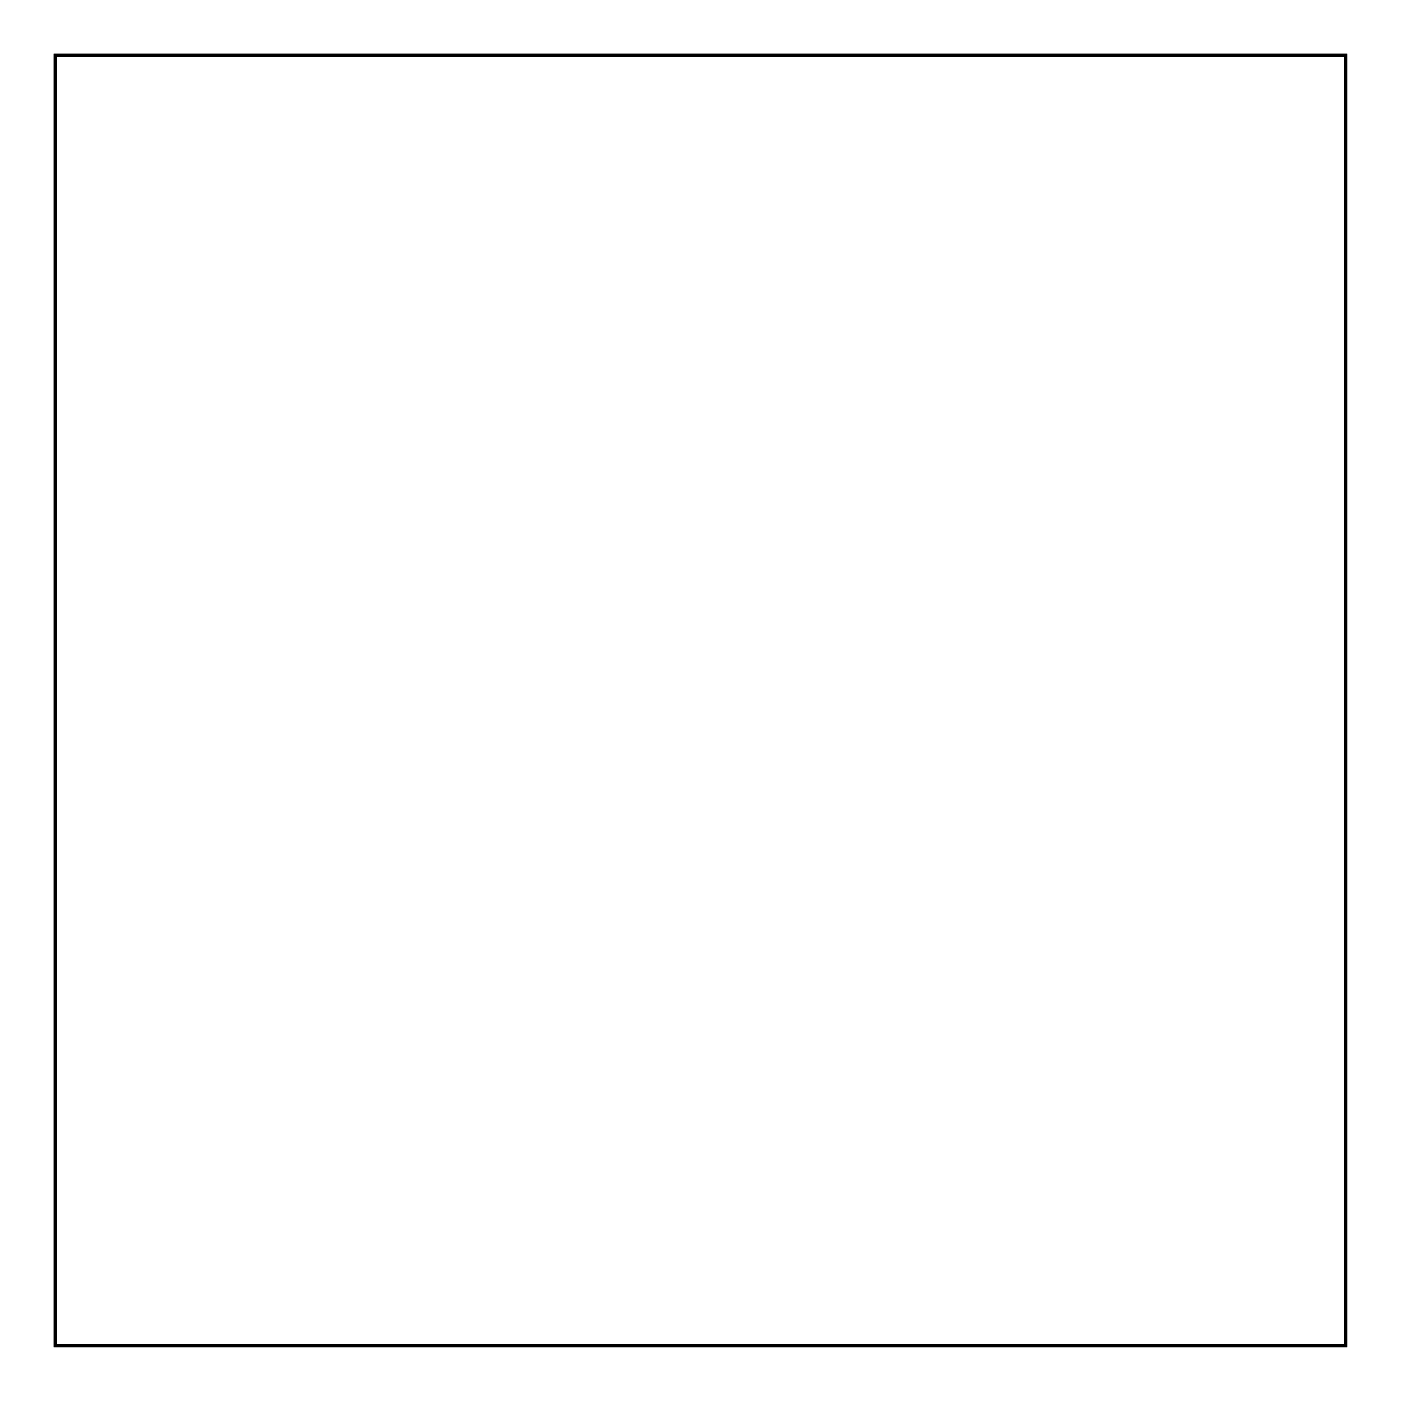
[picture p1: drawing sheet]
<svg xmlns="http://www.w3.org/2000/svg" width="92mm" height="92mm" viewBox="0 0 92 92" stroke-linecap="round" stroke-linejoin="round" font-family="sans-serif">
<path d="M3.6 3.6h84.8v84.8h-84.8z" fill="none" stroke="#000" stroke-width=".2"/>
<path d="M3.6 3.6v84.8h84.8v-84.8zM3.6 3.6h84.8v84.8h-84.8z" fill="#000"/>
<circle cx="67.3" cy="80.9" r=".75" fill="#fff"/>
<circle cx="67.3" cy="80.9" r=".75" fill="none" stroke="#fff" stroke-width=".75" stroke-linecap="butt"/>
<path d="M66.6 79.2l-.3 .3v.4v2a1 1 0 0 0 1 1 1 1 0 0 0 1-1v-2a1 1 0 0 0-.7-.9 1 1 0 0 0-1 .2zM66.8 80.9a.5 .5 0 0 1 1 0 .5 .5 0 0 1-1 0z" fill="#fff"/>
<g fill="none" stroke="#fff" stroke-width=".25">
<path d="M66.6 79.2a1 1 0 0 1 1-.2 1 1 0 0 1 .7 .9v2a1 1 0 0 1-1 1 1 1 0 0 1-1-1v-2v-.4z"/>
<circle cx="67.3" cy="80.9" r=".5"/>
</g>
<circle cx="61" cy="80.9" r=".75" fill="#fff"/>
<circle cx="61" cy="80.9" r=".75" fill="none" stroke="#fff" stroke-width=".75" stroke-linecap="butt"/>
<path d="M60.3 79.2l-.3 .3v.4v2a1 1 0 0 0 1 1 1 1 0 0 0 1-1v-2a1 1 0 0 0-.7-.9 1 1 0 0 0-1 .2zM60.5 80.9a.5 .5 0 0 1 1 0 .5 .5 0 0 1-1 0z" fill="#fff"/>
<g fill="none" stroke="#fff" stroke-width=".25">
<path d="M60.3 79.2a1 1 0 0 1 1-.2 1 1 0 0 1 .7 .9v2a1 1 0 0 1-1 1 1 1 0 0 1-1-1v-2v-.4z"/>
<circle cx="61" cy="80.9" r=".5"/>
</g>
<circle cx="64.3" cy="75.9" r=".75" fill="#fff"/>
<circle cx="64.3" cy="75.9" r=".75" fill="none" stroke="#fff" stroke-width=".75" stroke-linecap="butt"/>
<path d="M62.6 75.2a1 1 0 0 0-.3 1.1 1 1 0 0 0 1 .6h2a1 1 0 0 0 1-1 1 1 0 0 0-1-1h-2l-.4 .1zM63.8 75.9a.5 .5 0 0 1 1 0 .5 .5 0 0 1-1 0z" fill="#fff"/>
<g fill="none" stroke="#fff" stroke-width=".25">
<path d="M62.6 75.2l.3-.2 .4-.1h2a1 1 0 0 1 1 1 1 1 0 0 1-1 1h-2a1 1 0 0 1-1-.6 1 1 0 0 1 .3-1.1z"/>
<circle cx="64.3" cy="75.9" r=".5"/>
</g>
<circle cx="79.5" cy="14.9" r="3.5" fill="#fff"/>
<circle cx="79.5" cy="14.9" r="3.5" fill="none" stroke="#fff" stroke-width=".25"/>
<circle cx="48" cy="35.2" r="3" fill="#fff"/>
<circle cx="48" cy="35.2" r="3" fill="none" stroke="#fff" stroke-width=".25"/>
<circle cx="16" cy="14.9" r="3.5" fill="#fff"/>
<circle cx="16" cy="14.9" r="3.5" fill="none" stroke="#fff" stroke-width=".25"/>
<circle cx="16" cy="78.4" r="3.5" fill="#fff"/>
<circle cx="16" cy="78.4" r="3.5" fill="none" stroke="#fff" stroke-width=".25"/>
<circle cx="79.5" cy="78.4" r="3.5" fill="#fff"/>
<circle cx="79.5" cy="78.4" r="3.5" fill="none" stroke="#fff" stroke-width=".25"/>
<circle cx="79.5" cy="53" r=".74" fill="#fff"/>
<circle cx="79.5" cy="53" r=".74" fill="none" stroke="#fff" stroke-width=".76" stroke-linecap="butt"/>
<circle cx="79.5" cy="50.5" r=".74" fill="#fff"/>
<circle cx="79.5" cy="50.5" r=".74" fill="none" stroke="#fff" stroke-width=".76" stroke-linecap="butt"/>
<circle cx="79.5" cy="47.9" r=".74" fill="#fff"/>
<circle cx="79.5" cy="47.9" r=".74" fill="none" stroke="#fff" stroke-width=".76" stroke-linecap="butt"/>
<circle cx="79.5" cy="45.4" r=".74" fill="#fff"/>
<circle cx="79.5" cy="45.4" r=".74" fill="none" stroke="#fff" stroke-width=".76" stroke-linecap="butt"/>
<circle cx="79.5" cy="53" r=".74" fill="#fff"/>
<circle cx="79.5" cy="53" r=".74" fill="none" stroke="#fff" stroke-width=".76" stroke-linecap="butt"/>
<circle cx="79.5" cy="50.5" r=".74" fill="#fff"/>
<circle cx="79.5" cy="50.5" r=".74" fill="none" stroke="#fff" stroke-width=".76" stroke-linecap="butt"/>
<circle cx="79.5" cy="47.9" r=".74" fill="#fff"/>
<circle cx="79.5" cy="47.9" r=".74" fill="none" stroke="#fff" stroke-width=".76" stroke-linecap="butt"/>
<circle cx="79.5" cy="45.4" r=".74" fill="#fff"/>
<circle cx="79.5" cy="45.4" r=".74" fill="none" stroke="#fff" stroke-width=".76" stroke-linecap="butt"/>
<circle cx="79.5" cy="35" r=".74" fill="#fff"/>
<circle cx="79.5" cy="35" r=".74" fill="none" stroke="#fff" stroke-width=".76" stroke-linecap="butt"/>
<circle cx="79.5" cy="37.5" r=".74" fill="#fff"/>
<circle cx="79.5" cy="37.5" r=".74" fill="none" stroke="#fff" stroke-width=".76" stroke-linecap="butt"/>
<circle cx="79.5" cy="40.1" r=".74" fill="#fff"/>
<circle cx="79.5" cy="40.1" r=".74" fill="none" stroke="#fff" stroke-width=".76" stroke-linecap="butt"/>
<circle cx="79.5" cy="42.6" r=".74" fill="#fff"/>
<circle cx="79.5" cy="42.6" r=".74" fill="none" stroke="#fff" stroke-width=".76" stroke-linecap="butt"/>
<circle cx="82" cy="68.3" r=".75" fill="#fff"/>
<circle cx="82" cy="68.3" r=".75" fill="none" stroke="#fff" stroke-width=".74" stroke-linecap="butt"/>
<circle cx="71.9" cy="68.3" r=".75" fill="#fff"/>
<circle cx="71.9" cy="68.3" r=".75" fill="none" stroke="#fff" stroke-width=".74" stroke-linecap="butt"/>
<circle cx="82" cy="58.1" r=".75" fill="#fff"/>
<circle cx="82" cy="58.1" r=".75" fill="none" stroke="#fff" stroke-width=".74" stroke-linecap="butt"/>
<circle cx="82" cy="68.3" r=".75" fill="#fff"/>
<circle cx="82" cy="68.3" r=".75" fill="none" stroke="#fff" stroke-width=".74" stroke-linecap="butt"/>
<circle cx="43.9" cy="58.1" r=".59" fill="#fff"/>
<circle cx="43.9" cy="58.1" r=".59" fill="none" stroke="#fff" stroke-width=".73" stroke-linecap="butt"/>
<circle cx="43.9" cy="60.6" r=".59" fill="#fff"/>
<circle cx="43.9" cy="60.6" r=".59" fill="none" stroke="#fff" stroke-width=".73" stroke-linecap="butt"/>
<circle cx="51.6" cy="17.5" r=".59" fill="#fff"/>
<circle cx="51.6" cy="17.5" r=".59" fill="none" stroke="#fff" stroke-width=".73" stroke-linecap="butt"/>
<circle cx="51.6" cy="14.9" r=".59" fill="#fff"/>
<circle cx="51.6" cy="14.9" r=".59" fill="none" stroke="#fff" stroke-width=".73" stroke-linecap="butt"/>
<circle cx="43.9" cy="70.8" r=".59" fill="#fff"/>
<circle cx="43.9" cy="70.8" r=".59" fill="none" stroke="#fff" stroke-width=".73" stroke-linecap="butt"/>
<circle cx="43.9" cy="73.3" r=".59" fill="#fff"/>
<circle cx="43.9" cy="73.3" r=".59" fill="none" stroke="#fff" stroke-width=".73" stroke-linecap="butt"/>
<circle cx="16" cy="30.2" r=".59" fill="#fff"/>
<circle cx="16" cy="30.2" r=".59" fill="none" stroke="#fff" stroke-width=".73" stroke-linecap="butt"/>
<circle cx="16" cy="27.6" r=".59" fill="#fff"/>
<circle cx="16" cy="27.6" r=".59" fill="none" stroke="#fff" stroke-width=".73" stroke-linecap="butt"/>
<path d="M45.8 11.7h1.4v1.4h-1.4z" fill="#fff"/>
<path d="M45.8 11.7h1.4v1.4h-1.4z" fill="none" stroke="#fff" stroke-width=".76" stroke-linecap="butt"/>
<circle cx="46.5" cy="12.4" r=".7" fill="#fff"/>
<circle cx="46.5" cy="12.4" r=".7" fill="none" stroke="#fff" stroke-width=".76" stroke-linecap="butt"/>
<circle cx="46.5" cy="14.9" r=".7" fill="#fff"/>
<circle cx="46.5" cy="14.9" r=".7" fill="none" stroke="#fff" stroke-width=".76" stroke-linecap="butt"/>
<path d="M10.2 29.5h1.4v1.4h-1.4z" fill="#fff"/>
<path d="M10.2 29.5h1.4v1.4h-1.4z" fill="none" stroke="#fff" stroke-width=".76" stroke-linecap="butt"/>
<circle cx="10.9" cy="30.2" r=".7" fill="#fff"/>
<circle cx="10.9" cy="30.2" r=".7" fill="none" stroke="#fff" stroke-width=".76" stroke-linecap="butt"/>
<circle cx="10.9" cy="27.6" r=".7" fill="#fff"/>
<circle cx="10.9" cy="27.6" r=".7" fill="none" stroke="#fff" stroke-width=".76" stroke-linecap="butt"/>
<path d="M50.9 62.5h1.4v1.4h-1.4z" fill="#fff"/>
<path d="M50.9 62.5h1.4v1.4h-1.4z" fill="none" stroke="#fff" stroke-width=".76" stroke-linecap="butt"/>
<circle cx="51.6" cy="63.2" r=".7" fill="#fff"/>
<circle cx="51.6" cy="63.2" r=".7" fill="none" stroke="#fff" stroke-width=".76" stroke-linecap="butt"/>
<circle cx="51.6" cy="60.6" r=".7" fill="#fff"/>
<circle cx="51.6" cy="60.6" r=".7" fill="none" stroke="#fff" stroke-width=".76" stroke-linecap="butt"/>
<path d="M50.9 67.6h1.4v1.4h-1.4z" fill="#fff"/>
<path d="M50.9 67.6h1.4v1.4h-1.4z" fill="none" stroke="#fff" stroke-width=".76" stroke-linecap="butt"/>
<circle cx="51.6" cy="68.3" r=".7" fill="#fff"/>
<circle cx="51.6" cy="68.3" r=".7" fill="none" stroke="#fff" stroke-width=".76" stroke-linecap="butt"/>
<circle cx="51.6" cy="70.8" r=".7" fill="#fff"/>
<circle cx="51.6" cy="70.8" r=".7" fill="none" stroke="#fff" stroke-width=".76" stroke-linecap="butt"/>
<circle cx="23.6" cy="70.8" r=".75" fill="#fff"/>
<circle cx="23.6" cy="70.8" r=".75" fill="none" stroke="#fff" stroke-width=".76" stroke-linecap="butt"/>
<circle cx="26.2" cy="70.8" r=".75" fill="#fff"/>
<circle cx="26.2" cy="70.8" r=".75" fill="none" stroke="#fff" stroke-width=".76" stroke-linecap="butt"/>
<circle cx="28.7" cy="70.8" r=".75" fill="#fff"/>
<circle cx="28.7" cy="70.8" r=".75" fill="none" stroke="#fff" stroke-width=".76" stroke-linecap="butt"/>
<circle cx="31.2" cy="70.8" r=".75" fill="#fff"/>
<circle cx="31.2" cy="70.8" r=".75" fill="none" stroke="#fff" stroke-width=".76" stroke-linecap="butt"/>
<circle cx="33.8" cy="70.8" r=".75" fill="#fff"/>
<circle cx="33.8" cy="70.8" r=".75" fill="none" stroke="#fff" stroke-width=".76" stroke-linecap="butt"/>
<circle cx="36.3" cy="70.8" r=".75" fill="#fff"/>
<circle cx="36.3" cy="70.8" r=".75" fill="none" stroke="#fff" stroke-width=".76" stroke-linecap="butt"/>
<circle cx="36.3" cy="53" r=".74" fill="#fff"/>
<circle cx="36.3" cy="53" r=".74" fill="none" stroke="#fff" stroke-width=".76" stroke-linecap="butt"/>
<circle cx="33.8" cy="53" r=".74" fill="#fff"/>
<circle cx="33.8" cy="53" r=".74" fill="none" stroke="#fff" stroke-width=".76" stroke-linecap="butt"/>
<circle cx="31.2" cy="53" r=".74" fill="#fff"/>
<circle cx="31.2" cy="53" r=".74" fill="none" stroke="#fff" stroke-width=".76" stroke-linecap="butt"/>
<circle cx="28.7" cy="53" r=".74" fill="#fff"/>
<circle cx="28.7" cy="53" r=".74" fill="none" stroke="#fff" stroke-width=".76" stroke-linecap="butt"/>
<circle cx="26.2" cy="53" r=".74" fill="#fff"/>
<circle cx="26.2" cy="53" r=".74" fill="none" stroke="#fff" stroke-width=".76" stroke-linecap="butt"/>
<circle cx="23.6" cy="53" r=".74" fill="#fff"/>
<circle cx="23.6" cy="53" r=".74" fill="none" stroke="#fff" stroke-width=".76" stroke-linecap="butt"/>
<circle cx="26.2" cy="35.2" r=".74" fill="#fff"/>
<circle cx="26.2" cy="35.2" r=".74" fill="none" stroke="#fff" stroke-width=".76" stroke-linecap="butt"/>
<circle cx="28.7" cy="35.2" r=".74" fill="#fff"/>
<circle cx="28.7" cy="35.2" r=".74" fill="none" stroke="#fff" stroke-width=".76" stroke-linecap="butt"/>
<circle cx="31.2" cy="35.2" r=".74" fill="#fff"/>
<circle cx="31.2" cy="35.2" r=".74" fill="none" stroke="#fff" stroke-width=".76" stroke-linecap="butt"/>
<circle cx="33.8" cy="35.2" r=".74" fill="#fff"/>
<circle cx="33.8" cy="35.2" r=".74" fill="none" stroke="#fff" stroke-width=".76" stroke-linecap="butt"/>
<circle cx="36.3" cy="35.2" r=".74" fill="#fff"/>
<circle cx="36.3" cy="35.2" r=".74" fill="none" stroke="#fff" stroke-width=".76" stroke-linecap="butt"/>
<circle cx="38.9" cy="35.2" r=".74" fill="#fff"/>
<circle cx="38.9" cy="35.2" r=".74" fill="none" stroke="#fff" stroke-width=".76" stroke-linecap="butt"/>
<circle cx="38.9" cy="12.4" r=".74" fill="#fff"/>
<circle cx="38.9" cy="12.4" r=".74" fill="none" stroke="#fff" stroke-width=".76" stroke-linecap="butt"/>
<circle cx="36.3" cy="12.4" r=".74" fill="#fff"/>
<circle cx="36.3" cy="12.4" r=".74" fill="none" stroke="#fff" stroke-width=".76" stroke-linecap="butt"/>
<circle cx="33.8" cy="12.4" r=".74" fill="#fff"/>
<circle cx="33.8" cy="12.4" r=".74" fill="none" stroke="#fff" stroke-width=".76" stroke-linecap="butt"/>
<circle cx="31.2" cy="12.4" r=".74" fill="#fff"/>
<circle cx="31.2" cy="12.4" r=".74" fill="none" stroke="#fff" stroke-width=".76" stroke-linecap="butt"/>
<circle cx="28.7" cy="12.4" r=".74" fill="#fff"/>
<circle cx="28.7" cy="12.4" r=".74" fill="none" stroke="#fff" stroke-width=".76" stroke-linecap="butt"/>
<circle cx="26.2" cy="12.4" r=".74" fill="#fff"/>
<circle cx="26.2" cy="12.4" r=".74" fill="none" stroke="#fff" stroke-width=".76" stroke-linecap="butt"/>
<circle cx="13.5" cy="45.4" r=".64" fill="#fff"/>
<circle cx="13.5" cy="45.4" r=".64" fill="none" stroke="#fff" stroke-width=".51"/>
<path d="M12.2 44.9a.76 .76 0 0 0-.2 .8 .76 .76 0 0 0 .7 .5h1.5a.76 .76 0 0 0 .8-.8 .76 .76 0 0 0-.8-.8h-1.5zM13 45.4a.51 .51 0 0 1 1 0 .51 .51 0 0 1-1 0z" fill="#fff"/>
<g fill="none" stroke="#fff" stroke-width=".25">
<path d="M12.2 44.9l.5-.3h1.5a.76 .76 0 0 1 .8 .8 .76 .76 0 0 1-.8 .8h-1.5a.76 .76 0 0 1-.7-.5 .76 .76 0 0 1 .2-.8z"/>
<circle cx="13.5" cy="45.4" r=".51"/>
</g>
<circle cx="13.5" cy="42.9" r=".64" fill="#fff"/>
<circle cx="13.5" cy="42.9" r=".64" fill="none" stroke="#fff" stroke-width=".51"/>
<path d="M12.2 42.3a.76 .76 0 0 0-.2 .8 .76 .76 0 0 0 .7 .5h1.5a.76 .76 0 0 0 .8-.7 .76 .76 0 0 0-.8-.8h-1.5zM13 42.9a.51 .51 0 0 1 1 0 .51 .51 0 0 1-1 0z" fill="#fff"/>
<g fill="none" stroke="#fff" stroke-width=".25">
<path d="M12.2 42.3l.5-.2h1.5a.76 .76 0 0 1 .8 .8 .76 .76 0 0 1-.8 .7h-1.5a.76 .76 0 0 1-.7-.5 .76 .76 0 0 1 .2-.8z"/>
<circle cx="13.5" cy="42.9" r=".51"/>
</g>
<circle cx="13.5" cy="40.3" r=".64" fill="#fff"/>
<circle cx="13.5" cy="40.3" r=".64" fill="none" stroke="#fff" stroke-width=".51"/>
<path d="M12.2 39.8a.76 .76 0 0 0-.2 .8 .76 .76 0 0 0 .7 .5h1.5a.76 .76 0 0 0 .8-.8 .76 .76 0 0 0-.8-.7h-1.5zM13 40.3a.51 .51 0 0 1 1 0 .51 .51 0 0 1-1 0z" fill="#fff"/>
<g fill="none" stroke="#fff" stroke-width=".25">
<path d="M12.2 39.8l.5-.2h1.5a.76 .76 0 0 1 .8 .7 .76 .76 0 0 1-.8 .8h-1.5a.76 .76 0 0 1-.7-.5 .76 .76 0 0 1 .2-.8z"/>
<circle cx="13.5" cy="40.3" r=".51"/>
</g>
<circle cx="28.4" cy="42.9" r="1.65" fill="#fff"/>
<circle cx="28.4" cy="42.9" r="1.65" fill="none" stroke="#fff" stroke-width=".25"/>
<circle cx="56.6" cy="60.6" r=".67" fill="#fff"/>
<circle cx="56.6" cy="60.6" r=".67" fill="none" stroke="#fff" stroke-width=".69" stroke-linecap="butt"/>
<path d="M56 60h1.3v1.3h-1.3z" fill="#fff"/>
<path d="M56 60h1.3v1.3h-1.3z" fill="none" stroke="#fff" stroke-width=".69" stroke-linecap="butt"/>
<circle cx="56.6" cy="58.1" r=".67" fill="#fff"/>
<circle cx="56.6" cy="58.1" r=".67" fill="none" stroke="#fff" stroke-width=".69" stroke-linecap="butt"/>
<circle cx="56.6" cy="55.6" r=".67" fill="#fff"/>
<circle cx="56.6" cy="55.6" r=".67" fill="none" stroke="#fff" stroke-width=".69" stroke-linecap="butt"/>
<circle cx="56.6" cy="53" r=".67" fill="#fff"/>
<circle cx="56.6" cy="53" r=".67" fill="none" stroke="#fff" stroke-width=".69" stroke-linecap="butt"/>
<circle cx="56.6" cy="50.5" r=".67" fill="#fff"/>
<circle cx="56.6" cy="50.5" r=".67" fill="none" stroke="#fff" stroke-width=".69" stroke-linecap="butt"/>
<circle cx="56.6" cy="47.9" r=".67" fill="#fff"/>
<circle cx="56.6" cy="47.9" r=".67" fill="none" stroke="#fff" stroke-width=".69" stroke-linecap="butt"/>
<circle cx="56.6" cy="45.4" r=".67" fill="#fff"/>
<circle cx="56.6" cy="45.4" r=".67" fill="none" stroke="#fff" stroke-width=".69" stroke-linecap="butt"/>
<circle cx="56.6" cy="42.9" r=".67" fill="#fff"/>
<circle cx="56.6" cy="42.9" r=".67" fill="none" stroke="#fff" stroke-width=".69" stroke-linecap="butt"/>
<circle cx="56.6" cy="40.3" r=".67" fill="#fff"/>
<circle cx="56.6" cy="40.3" r=".67" fill="none" stroke="#fff" stroke-width=".69" stroke-linecap="butt"/>
<circle cx="56.6" cy="37.8" r=".67" fill="#fff"/>
<circle cx="56.6" cy="37.8" r=".67" fill="none" stroke="#fff" stroke-width=".69" stroke-linecap="butt"/>
<circle cx="56.6" cy="35.2" r=".67" fill="#fff"/>
<circle cx="56.6" cy="35.2" r=".67" fill="none" stroke="#fff" stroke-width=".69" stroke-linecap="butt"/>
<circle cx="56.6" cy="32.7" r=".67" fill="#fff"/>
<circle cx="56.6" cy="32.7" r=".67" fill="none" stroke="#fff" stroke-width=".69" stroke-linecap="butt"/>
<circle cx="56.6" cy="30.2" r=".67" fill="#fff"/>
<circle cx="56.6" cy="30.2" r=".67" fill="none" stroke="#fff" stroke-width=".69" stroke-linecap="butt"/>
<circle cx="56.6" cy="27.6" r=".67" fill="#fff"/>
<circle cx="56.6" cy="27.6" r=".67" fill="none" stroke="#fff" stroke-width=".69" stroke-linecap="butt"/>
<circle cx="56.6" cy="25.1" r=".67" fill="#fff"/>
<circle cx="56.6" cy="25.1" r=".67" fill="none" stroke="#fff" stroke-width=".69" stroke-linecap="butt"/>
<circle cx="71.9" cy="60.6" r=".67" fill="#fff"/>
<circle cx="71.9" cy="60.6" r=".67" fill="none" stroke="#fff" stroke-width=".69" stroke-linecap="butt"/>
<circle cx="71.9" cy="58.1" r=".67" fill="#fff"/>
<circle cx="71.9" cy="58.1" r=".67" fill="none" stroke="#fff" stroke-width=".69" stroke-linecap="butt"/>
<circle cx="71.9" cy="55.6" r=".67" fill="#fff"/>
<circle cx="71.9" cy="55.6" r=".67" fill="none" stroke="#fff" stroke-width=".69" stroke-linecap="butt"/>
<circle cx="71.9" cy="53" r=".67" fill="#fff"/>
<circle cx="71.9" cy="53" r=".67" fill="none" stroke="#fff" stroke-width=".69" stroke-linecap="butt"/>
<circle cx="71.9" cy="50.5" r=".67" fill="#fff"/>
<circle cx="71.9" cy="50.5" r=".67" fill="none" stroke="#fff" stroke-width=".69" stroke-linecap="butt"/>
<circle cx="71.9" cy="47.9" r=".67" fill="#fff"/>
<circle cx="71.9" cy="47.9" r=".67" fill="none" stroke="#fff" stroke-width=".69" stroke-linecap="butt"/>
<circle cx="71.9" cy="45.4" r=".67" fill="#fff"/>
<circle cx="71.9" cy="45.4" r=".67" fill="none" stroke="#fff" stroke-width=".69" stroke-linecap="butt"/>
<circle cx="71.9" cy="42.9" r=".67" fill="#fff"/>
<circle cx="71.9" cy="42.9" r=".67" fill="none" stroke="#fff" stroke-width=".69" stroke-linecap="butt"/>
<circle cx="71.9" cy="40.3" r=".67" fill="#fff"/>
<circle cx="71.9" cy="40.3" r=".67" fill="none" stroke="#fff" stroke-width=".69" stroke-linecap="butt"/>
<circle cx="71.9" cy="37.8" r=".67" fill="#fff"/>
<circle cx="71.9" cy="37.8" r=".67" fill="none" stroke="#fff" stroke-width=".69" stroke-linecap="butt"/>
<circle cx="71.9" cy="35.2" r=".67" fill="#fff"/>
<circle cx="71.9" cy="35.2" r=".67" fill="none" stroke="#fff" stroke-width=".69" stroke-linecap="butt"/>
<circle cx="71.9" cy="32.7" r=".67" fill="#fff"/>
<circle cx="71.9" cy="32.7" r=".67" fill="none" stroke="#fff" stroke-width=".69" stroke-linecap="butt"/>
<circle cx="71.9" cy="30.2" r=".67" fill="#fff"/>
<circle cx="71.9" cy="30.2" r=".67" fill="none" stroke="#fff" stroke-width=".69" stroke-linecap="butt"/>
<circle cx="71.9" cy="27.6" r=".67" fill="#fff"/>
<circle cx="71.9" cy="27.6" r=".67" fill="none" stroke="#fff" stroke-width=".69" stroke-linecap="butt"/>
<circle cx="71.9" cy="25.1" r=".67" fill="#fff"/>
<circle cx="71.9" cy="25.1" r=".67" fill="none" stroke="#fff" stroke-width=".69" stroke-linecap="butt"/>
<circle cx="61.7" cy="63.1" r=".67" fill="#fff"/>
<circle cx="61.7" cy="63.1" r=".67" fill="none" stroke="#fff" stroke-width=".69" stroke-linecap="butt"/>
<circle cx="61.7" cy="60.5" r=".67" fill="#fff"/>
<circle cx="61.7" cy="60.5" r=".67" fill="none" stroke="#fff" stroke-width=".69" stroke-linecap="butt"/>
<circle cx="64.3" cy="63.1" r=".67" fill="#fff"/>
<circle cx="64.3" cy="63.1" r=".67" fill="none" stroke="#fff" stroke-width=".69" stroke-linecap="butt"/>
<circle cx="64.3" cy="60.5" r=".67" fill="#fff"/>
<circle cx="64.3" cy="60.5" r=".67" fill="none" stroke="#fff" stroke-width=".69" stroke-linecap="butt"/>
<circle cx="66.8" cy="63.1" r=".67" fill="#fff"/>
<circle cx="66.8" cy="63.1" r=".67" fill="none" stroke="#fff" stroke-width=".69" stroke-linecap="butt"/>
<circle cx="66.8" cy="60.5" r=".67" fill="#fff"/>
<circle cx="66.8" cy="60.5" r=".67" fill="none" stroke="#fff" stroke-width=".69" stroke-linecap="butt"/>
<circle cx="69.3" cy="14.9" r=".72" fill="#fff"/>
<circle cx="69.3" cy="14.9" r=".72" fill="none" stroke="#fff" stroke-width=".69" stroke-linecap="butt"/>
<circle cx="66.8" cy="14.9" r=".72" fill="#fff"/>
<circle cx="66.8" cy="14.9" r=".72" fill="none" stroke="#fff" stroke-width=".69" stroke-linecap="butt"/>
<circle cx="64.3" cy="14.9" r=".72" fill="#fff"/>
<circle cx="64.3" cy="14.9" r=".72" fill="none" stroke="#fff" stroke-width=".69" stroke-linecap="butt"/>
<circle cx="61.7" cy="14.9" r=".72" fill="#fff"/>
<circle cx="61.7" cy="14.9" r=".72" fill="none" stroke="#fff" stroke-width=".69" stroke-linecap="butt"/>
<circle cx="59.2" cy="14.9" r=".72" fill="#fff"/>
<circle cx="59.2" cy="14.9" r=".72" fill="none" stroke="#fff" stroke-width=".69" stroke-linecap="butt"/>
<circle cx="56.6" cy="14.9" r=".72" fill="#fff"/>
<circle cx="56.6" cy="14.9" r=".72" fill="none" stroke="#fff" stroke-width=".69" stroke-linecap="butt"/>
<path d="M38.2 65h1.4v1.4h-1.4z" fill="#fff"/>
<path d="M38.2 65h1.4v1.4h-1.4z" fill="none" stroke="#fff" stroke-width=".76" stroke-linecap="butt"/>
<circle cx="38.9" cy="65.7" r=".7" fill="#fff"/>
<circle cx="38.9" cy="65.7" r=".7" fill="none" stroke="#fff" stroke-width=".76" stroke-linecap="butt"/>
<circle cx="38.9" cy="58.1" r=".7" fill="#fff"/>
<circle cx="38.9" cy="58.1" r=".7" fill="none" stroke="#fff" stroke-width=".76" stroke-linecap="butt"/>
<circle cx="36.3" cy="65.7" r=".7" fill="#fff"/>
<circle cx="36.3" cy="65.7" r=".7" fill="none" stroke="#fff" stroke-width=".76" stroke-linecap="butt"/>
<circle cx="36.3" cy="58.1" r=".7" fill="#fff"/>
<circle cx="36.3" cy="58.1" r=".7" fill="none" stroke="#fff" stroke-width=".76" stroke-linecap="butt"/>
<circle cx="33.8" cy="65.7" r=".7" fill="#fff"/>
<circle cx="33.8" cy="65.7" r=".7" fill="none" stroke="#fff" stroke-width=".76" stroke-linecap="butt"/>
<circle cx="33.8" cy="58.1" r=".7" fill="#fff"/>
<circle cx="33.8" cy="58.1" r=".7" fill="none" stroke="#fff" stroke-width=".76" stroke-linecap="butt"/>
<circle cx="31.2" cy="65.7" r=".7" fill="#fff"/>
<circle cx="31.2" cy="65.7" r=".7" fill="none" stroke="#fff" stroke-width=".76" stroke-linecap="butt"/>
<circle cx="31.2" cy="58.1" r=".7" fill="#fff"/>
<circle cx="31.2" cy="58.1" r=".7" fill="none" stroke="#fff" stroke-width=".76" stroke-linecap="butt"/>
<circle cx="28.7" cy="65.7" r=".7" fill="#fff"/>
<circle cx="28.7" cy="65.7" r=".7" fill="none" stroke="#fff" stroke-width=".76" stroke-linecap="butt"/>
<circle cx="28.7" cy="58.1" r=".7" fill="#fff"/>
<circle cx="28.7" cy="58.1" r=".7" fill="none" stroke="#fff" stroke-width=".76" stroke-linecap="butt"/>
<circle cx="26.2" cy="65.7" r=".7" fill="#fff"/>
<circle cx="26.2" cy="65.7" r=".7" fill="none" stroke="#fff" stroke-width=".76" stroke-linecap="butt"/>
<circle cx="26.2" cy="58.1" r=".7" fill="#fff"/>
<circle cx="26.2" cy="58.1" r=".7" fill="none" stroke="#fff" stroke-width=".76" stroke-linecap="butt"/>
<circle cx="23.6" cy="65.7" r=".7" fill="#fff"/>
<circle cx="23.6" cy="65.7" r=".7" fill="none" stroke="#fff" stroke-width=".76" stroke-linecap="butt"/>
<circle cx="23.6" cy="58.1" r=".7" fill="#fff"/>
<circle cx="23.6" cy="58.1" r=".7" fill="none" stroke="#fff" stroke-width=".76" stroke-linecap="butt"/>
<circle cx="21.1" cy="65.7" r=".7" fill="#fff"/>
<circle cx="21.1" cy="65.7" r=".7" fill="none" stroke="#fff" stroke-width=".76" stroke-linecap="butt"/>
<circle cx="21.1" cy="58.1" r=".7" fill="#fff"/>
<circle cx="21.1" cy="58.1" r=".7" fill="none" stroke="#fff" stroke-width=".76" stroke-linecap="butt"/>
<path d="M40.7 26.9h1.4v1.4h-1.4z" fill="#fff"/>
<path d="M40.7 26.9h1.4v1.4h-1.4z" fill="none" stroke="#fff" stroke-width=".76" stroke-linecap="butt"/>
<circle cx="41.4" cy="27.6" r=".7" fill="#fff"/>
<circle cx="41.4" cy="27.6" r=".7" fill="none" stroke="#fff" stroke-width=".76" stroke-linecap="butt"/>
<circle cx="41.4" cy="20" r=".7" fill="#fff"/>
<circle cx="41.4" cy="20" r=".7" fill="none" stroke="#fff" stroke-width=".76" stroke-linecap="butt"/>
<circle cx="38.9" cy="27.6" r=".7" fill="#fff"/>
<circle cx="38.9" cy="27.6" r=".7" fill="none" stroke="#fff" stroke-width=".76" stroke-linecap="butt"/>
<circle cx="38.9" cy="20" r=".7" fill="#fff"/>
<circle cx="38.9" cy="20" r=".7" fill="none" stroke="#fff" stroke-width=".76" stroke-linecap="butt"/>
<circle cx="36.3" cy="27.6" r=".7" fill="#fff"/>
<circle cx="36.3" cy="27.6" r=".7" fill="none" stroke="#fff" stroke-width=".76" stroke-linecap="butt"/>
<circle cx="36.3" cy="20" r=".7" fill="#fff"/>
<circle cx="36.3" cy="20" r=".7" fill="none" stroke="#fff" stroke-width=".76" stroke-linecap="butt"/>
<circle cx="33.8" cy="27.6" r=".7" fill="#fff"/>
<circle cx="33.8" cy="27.6" r=".7" fill="none" stroke="#fff" stroke-width=".76" stroke-linecap="butt"/>
<circle cx="33.8" cy="20" r=".7" fill="#fff"/>
<circle cx="33.8" cy="20" r=".7" fill="none" stroke="#fff" stroke-width=".76" stroke-linecap="butt"/>
<circle cx="31.2" cy="27.6" r=".7" fill="#fff"/>
<circle cx="31.2" cy="27.6" r=".7" fill="none" stroke="#fff" stroke-width=".76" stroke-linecap="butt"/>
<circle cx="31.2" cy="20" r=".7" fill="#fff"/>
<circle cx="31.2" cy="20" r=".7" fill="none" stroke="#fff" stroke-width=".76" stroke-linecap="butt"/>
<circle cx="28.7" cy="27.6" r=".7" fill="#fff"/>
<circle cx="28.7" cy="27.6" r=".7" fill="none" stroke="#fff" stroke-width=".76" stroke-linecap="butt"/>
<circle cx="28.7" cy="20" r=".7" fill="#fff"/>
<circle cx="28.7" cy="20" r=".7" fill="none" stroke="#fff" stroke-width=".76" stroke-linecap="butt"/>
<circle cx="26.2" cy="27.6" r=".7" fill="#fff"/>
<circle cx="26.2" cy="27.6" r=".7" fill="none" stroke="#fff" stroke-width=".76" stroke-linecap="butt"/>
<circle cx="26.2" cy="20" r=".7" fill="#fff"/>
<circle cx="26.2" cy="20" r=".7" fill="none" stroke="#fff" stroke-width=".76" stroke-linecap="butt"/>
<circle cx="23.6" cy="27.6" r=".7" fill="#fff"/>
<circle cx="23.6" cy="27.6" r=".7" fill="none" stroke="#fff" stroke-width=".76" stroke-linecap="butt"/>
<circle cx="23.6" cy="20" r=".7" fill="#fff"/>
<circle cx="23.6" cy="20" r=".7" fill="none" stroke="#fff" stroke-width=".76" stroke-linecap="butt"/>
<circle cx="74.4" cy="30.2" r=".57" fill="#fff"/>
<circle cx="74.4" cy="30.2" r=".57" fill="none" stroke="#fff" stroke-width=".76" stroke-linecap="butt"/>
<circle cx="74.4" cy="32.2" r=".57" fill="#fff"/>
<circle cx="74.4" cy="32.2" r=".57" fill="none" stroke="#fff" stroke-width=".76" stroke-linecap="butt"/>
<circle cx="74.4" cy="34.2" r=".57" fill="#fff"/>
<circle cx="74.4" cy="34.2" r=".57" fill="none" stroke="#fff" stroke-width=".76" stroke-linecap="butt"/>
<circle cx="74.4" cy="36.2" r=".57" fill="#fff"/>
<circle cx="74.4" cy="36.2" r=".57" fill="none" stroke="#fff" stroke-width=".76" stroke-linecap="butt"/>
</svg>
